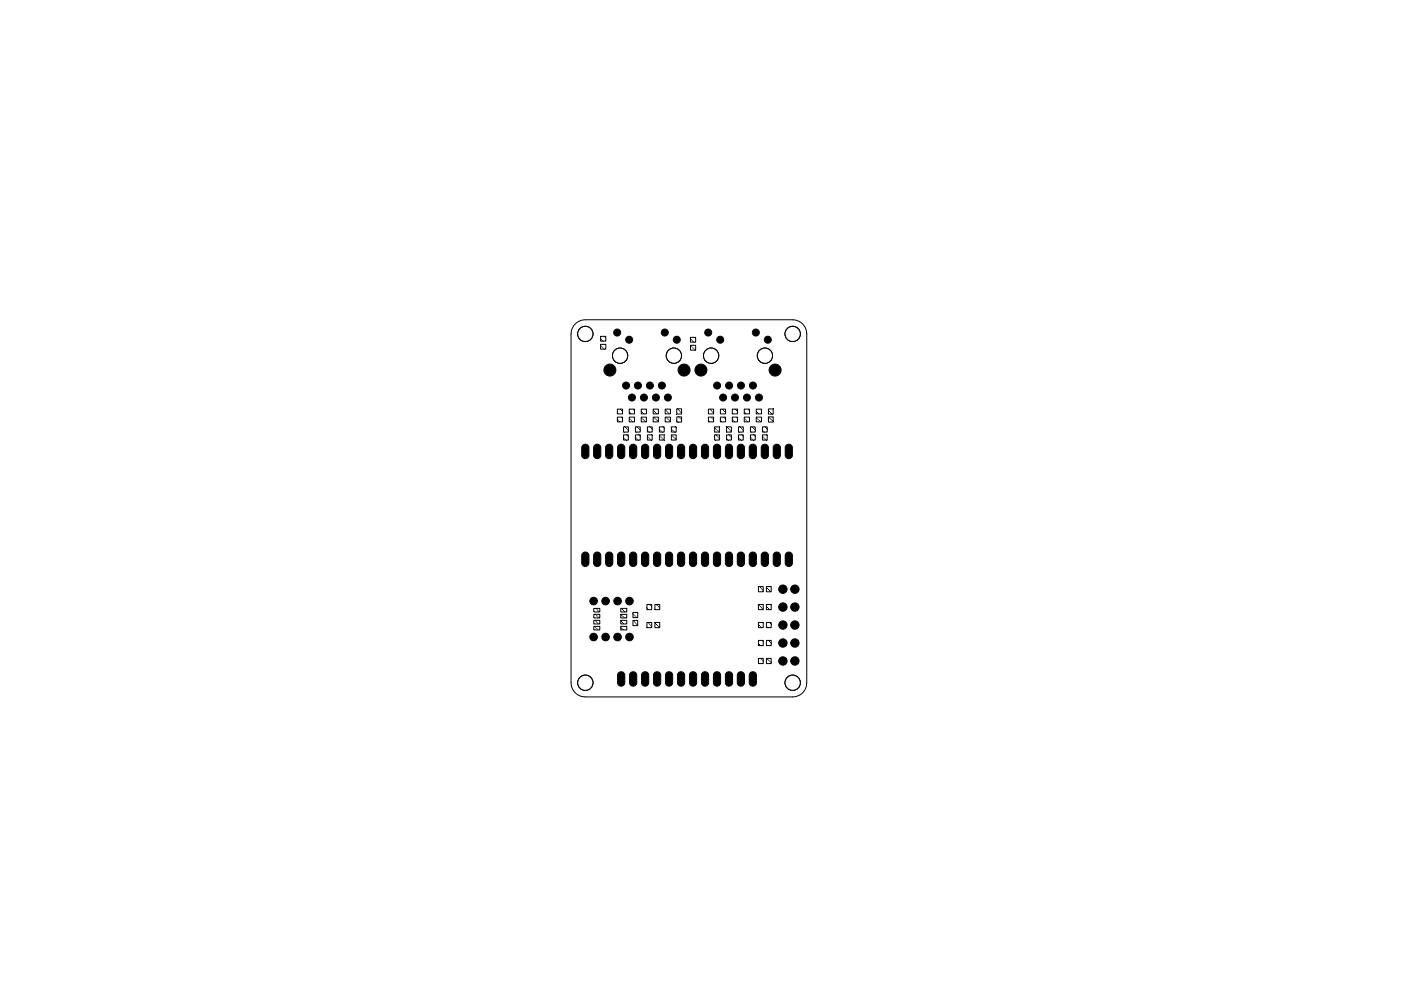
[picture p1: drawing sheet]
<svg xmlns="http://www.w3.org/2000/svg" width="297mm" height="210mm" viewBox="0 0 297 210" stroke-linecap="round" stroke-linejoin="round" font-family="sans-serif">
<g fill="#000" stroke="#000" stroke-width=".21">
<circle cx="124.1" cy="70.8" r="1.61"/>
<circle cx="129.3" cy="78.5" r="1.27"/>
<circle cx="130.9" cy="70.5" r=".74"/>
<circle cx="131.5" cy="75.4" r="1.61"/>
<circle cx="133.4" cy="72" r=".74"/>
<circle cx="140.9" cy="70.5" r=".74"/>
<circle cx="142.9" cy="75.4" r="1.61"/>
<circle cx="143.5" cy="72" r=".74"/>
<circle cx="145" cy="78.5" r="1.27"/>
<circle cx="148.6" cy="78.5" r="1.27"/>
<circle cx="150.2" cy="70.5" r=".74"/>
<circle cx="150.8" cy="75.4" r="1.61"/>
<circle cx="152.7" cy="72" r=".74"/>
<circle cx="160.3" cy="70.5" r=".74"/>
<circle cx="162.2" cy="75.4" r="1.61"/>
<circle cx="162.8" cy="72" r=".74"/>
<circle cx="164.3" cy="78.5" r="1.27"/>
<circle cx="168.1" cy="70.8" r="1.61"/>
<circle cx="132.7" cy="81.7" r=".74"/>
<circle cx="134" cy="84.3" r=".74"/>
<circle cx="135.3" cy="81.7" r=".74"/>
<circle cx="136.5" cy="84.3" r=".74"/>
<circle cx="137.8" cy="81.7" r=".74"/>
<circle cx="139.1" cy="84.3" r=".74"/>
<circle cx="140.3" cy="81.7" r=".74"/>
<circle cx="141.6" cy="84.3" r=".74"/>
<circle cx="152" cy="81.7" r=".74"/>
<circle cx="153.3" cy="84.3" r=".74"/>
<circle cx="154.6" cy="81.7" r=".74"/>
<circle cx="155.8" cy="84.3" r=".74"/>
<circle cx="157.1" cy="81.7" r=".74"/>
<circle cx="158.4" cy="84.3" r=".74"/>
<circle cx="159.6" cy="81.7" r=".74"/>
<circle cx="160.9" cy="84.3" r=".74"/>
<circle cx="125.9" cy="127.4" r=".8"/>
<circle cx="125.9" cy="135.1" r=".8"/>
<circle cx="128.4" cy="127.4" r=".8"/>
<circle cx="128.4" cy="135.1" r=".8"/>
<circle cx="130.9" cy="127.4" r=".8"/>
<circle cx="130.9" cy="135.1" r=".8"/>
<circle cx="133.5" cy="127.4" r=".8"/>
<circle cx="133.5" cy="135.1" r=".8"/>
<circle cx="166" cy="132.5" r=".89"/>
<circle cx="166" cy="136.3" r=".89"/>
<circle cx="166" cy="124.9" r=".89"/>
<circle cx="166" cy="128.7" r=".89"/>
<circle cx="168.5" cy="132.5" r=".89"/>
<circle cx="168.5" cy="136.3" r=".89"/>
<circle cx="168.5" cy="124.9" r=".89"/>
<circle cx="168.5" cy="128.7" r=".89"/>
<circle cx="124.1" cy="144.8" r="1.61"/>
<circle cx="166" cy="140.1" r=".89"/>
<circle cx="168.1" cy="144.8" r="1.61"/>
<circle cx="168.5" cy="140.1" r=".89"/>
</g>
<g fill="#000" stroke="#000" stroke-width=".21">
<path d="M127.3 73h1.1v1h-1.1zM127.3 71.3h1.1v1h-1.1zM146.4 73.2h1.1v1h-1.1zM146.4 71.5h1.1v1h-1.1zM123.5 94.5a.77 .77 0 0 1 .8-.3 .77 .77 0 0 1 .6 .6v1.8a.77 .77 0 0 1-.8 .6 .77 .77 0 0 1-.8-.6v-1.8zM126 94.5a.77 .77 0 0 1 .8-.3 .77 .77 0 0 1 .6 .6v1.8a.77 .77 0 0 1-.8 .6 .77 .77 0 0 1-.7-.6v-1.8zM128.7 94.3a.76 .76 0 0 1 1.2 .5v1.8a.77 .77 0 0 1-.7 .6 .77 .77 0 0 1-.8-.6v-1.8zM131.2 94.3a.76 .76 0 0 1 1.3 .5v1.8a.77 .77 0 0 1-.8 .6 .77 .77 0 0 1-.8-.6v-1.8zM130.9 88.4h1.1v1.1h-1.1zM130.9 86.7h1.1v1.1h-1.1zM132.2 92.2h1v1.1h-1zM132.2 90.5h1v1.1h-1z"/>
<path d="M133.8 94.3a.76 .76 0 0 1 1.2 .5v1.8a.77 .77 0 0 1-.8 .6 .77 .77 0 0 1-.7-.6v-1.8zM133.4 88.4h1.1v1.1h-1.1zM133.4 86.7h1.1v1.1h-1.1zM134.7 92.2h1v1.1h-1zM134.7 90.5h1v1.1h-1zM136.3 94.3a.76 .76 0 0 1 1.2 .5v1.8a.77 .77 0 0 1-.7 .6 .77 .77 0 0 1-.8-.6v-1.8zM136 88.4h1.1v1.1h-1.1zM136 86.7h1.1v1.1h-1.1zM137.3 92.2h1v1.1h-1zM137.3 90.5h1v1.1h-1zM138.9 94.3a.76 .76 0 0 1 1.2 .5v1.8a.77 .77 0 0 1-.8 .6 .77 .77 0 0 1-.7-.6v-1.8zM138.5 88.4h1.1v1.1h-1.1z"/>
<path d="M138.5 86.7h1.1v1.1h-1.1zM139.8 92.2h1v1.1h-1zM139.8 90.5h1v1.1h-1zM141.4 94.3a.76 .76 0 0 1 1.2 .5v1.8a.77 .77 0 0 1-.7 .6 .77 .77 0 0 1-.8-.6v-1.8zM141 88.4h1.1v1.1h-1.1zM141 86.7h1.1v1.1h-1.1zM142.3 92.2h1.1v1.1h-1.1zM142.3 90.5h1.1v1.1h-1.1zM143.9 94.3a.76 .76 0 0 1 1.3 .5v1.8a.77 .77 0 0 1-.8 .6 .77 .77 0 0 1-.8-.6v-1.8zM143.5 86.7h1v1.1h-1zM143.5 88.4h1v1.1h-1zM146.5 94.3a.76 .76 0 0 1 1.2 .5v1.8a.77 .77 0 0 1-.8 .6 .77 .77 0 0 1-.7-.6v-1.8z"/>
<path d="M149 94.3a.76 .76 0 0 1 1.2 .5v1.8a.77 .77 0 0 1-.7 .6 .77 .77 0 0 1-.8-.6v-1.8zM151.6 94.3a.76 .76 0 0 1 1.2 .5v1.8a.77 .77 0 0 1-.8 .6 .77 .77 0 0 1-.7-.6v-1.8zM150.2 88.4h1.1v1.1h-1.1zM150.2 86.7h1.1v1.1h-1.1zM151.5 92.2h1v1.1h-1zM151.5 90.5h1v1.1h-1zM153.9 94.5a.77 .77 0 0 1 .9-.3 .77 .77 0 0 1 .5 .6v1.8a.77 .77 0 0 1-.7 .6 .77 .77 0 0 1-.8-.6v-1.8zM152.7 88.4h1.1v1.1h-1.1zM152.7 86.7h1.1v1.1h-1.1zM154.1 92.2h1v1.1h-1zM154.1 90.5h1v1.1h-1zM156.5 94.5a.77 .77 0 0 1 .8-.3 .77 .77 0 0 1 .5 .6v1.8a.77 .77 0 0 1-.7 .6 .77 .77 0 0 1-.8-.6v-1.8z"/>
<path d="M155.3 88.4h1.1v1.1h-1.1zM155.3 86.7h1.1v1.1h-1.1zM156.6 92.2h1v1.1h-1zM156.6 90.5h1v1.1h-1zM159 94.5a.77 .77 0 0 1 .8-.3 .77 .77 0 0 1 .6 .6v1.8a.77 .77 0 0 1-.8 .6 .77 .77 0 0 1-.7-.6v-1.8zM157.8 88.4h1.1v1.1h-1.1zM157.8 86.7h1.1v1.1h-1.1zM159.1 92.2h1v1.1h-1zM159.1 90.5h1v1.1h-1zM161.5 94.5a.77 .77 0 0 1 .9-.3 .77 .77 0 0 1 .5 .6v1.8a.77 .77 0 0 1-.7 .6 .77 .77 0 0 1-.8-.6v-1.8zM160.3 88.4h1.1v1.1h-1.1zM160.3 86.7h1.1v1.1h-1.1z"/>
<path d="M161.6 92.2h1.1v1.1h-1.1zM161.6 90.5h1.1v1.1h-1.1zM164.1 94.5a.77 .77 0 0 1 .8-.3 .77 .77 0 0 1 .6 .6v1.8a.77 .77 0 0 1-.8 .6 .77 .77 0 0 1-.8-.6v-1.8zM162.9 86.7h1v1.1h-1zM162.9 88.4h1v1.1h-1zM166.6 94.5a.77 .77 0 0 1 .8-.3 .77 .77 0 0 1 .6 .6v1.8a.77 .77 0 0 1-.8 .6 .77 .77 0 0 1-.7-.6v-1.8zM123.5 117.3a.77 .77 0 0 1 .8-.2 .77 .77 0 0 1 .6 .6v1.7a.77 .77 0 0 1-.8 .7 .77 .77 0 0 1-.8-.7v-1.7zM126 117.3a.77 .77 0 0 1 .8-.2 .77 .77 0 0 1 .6 .6v1.7a.77 .77 0 0 1-.8 .7 .77 .77 0 0 1-.7-.7v-1.7zM128.7 117.2a.76 .76 0 0 1 1.2 .5v1.7a.77 .77 0 0 1-.7 .7 .77 .77 0 0 1-.8-.7v-1.7zM131.2 117.2a.76 .76 0 0 1 1.3 .5v1.7a.77 .77 0 0 1-.8 .7 .77 .77 0 0 1-.8-.7v-1.7zM133.8 117.2a.76 .76 0 0 1 1.2 .5v1.7a.77 .77 0 0 1-.8 .7 .77 .77 0 0 1-.7-.7v-1.7zM136.3 117.2a.76 .76 0 0 1 1.2 .5v1.7a.77 .77 0 0 1-.7 .7 .77 .77 0 0 1-.8-.7v-1.7z"/>
<path d="M138.9 117.2a.76 .76 0 0 1 1.2 .5v1.7a.77 .77 0 0 1-.8 .7 .77 .77 0 0 1-.7-.7v-1.7zM141.4 117.2a.76 .76 0 0 1 1.2 .5v1.7a.77 .77 0 0 1-.7 .7 .77 .77 0 0 1-.8-.7v-1.7zM143.9 117.2a.76 .76 0 0 1 1.3 .5v1.7a.77 .77 0 0 1-.8 .7 .77 .77 0 0 1-.8-.7v-1.7zM146.5 117.2a.76 .76 0 0 1 1.2 .5v1.7a.77 .77 0 0 1-.8 .7 .77 .77 0 0 1-.7-.7v-1.7zM149 117.2a.76 .76 0 0 1 1.2 .5v1.7a.77 .77 0 0 1-.7 .7 .77 .77 0 0 1-.8-.7v-1.7zM151.6 117.2a.76 .76 0 0 1 1.2 .5v1.7a.77 .77 0 0 1-.8 .7 .77 .77 0 0 1-.7-.7v-1.7zM153.9 117.3a.77 .77 0 0 1 .9-.2 .77 .77 0 0 1 .5 .6v1.7a.77 .77 0 0 1-.7 .7 .77 .77 0 0 1-.8-.7v-1.7zM156.5 117.3a.77 .77 0 0 1 .8-.2 .77 .77 0 0 1 .5 .6v1.7a.77 .77 0 0 1-.7 .7 .77 .77 0 0 1-.8-.7v-1.7zM159 117.3a.77 .77 0 0 1 .8-.2 .77 .77 0 0 1 .6 .6v1.7a.77 .77 0 0 1-.8 .7 .77 .77 0 0 1-.7-.7v-1.7zM161.5 117.3a.77 .77 0 0 1 .9-.2 .77 .77 0 0 1 .5 .6v1.7a.77 .77 0 0 1-.7 .7 .77 .77 0 0 1-.8-.7v-1.7zM164.1 117.3a.77 .77 0 0 1 .8-.2 .77 .77 0 0 1 .6 .6v1.7a.77 .77 0 0 1-.8 .7 .77 .77 0 0 1-.8-.7v-1.7zM166.6 117.3a.77 .77 0 0 1 .8-.2 .77 .77 0 0 1 .6 .6v1.7a.77 .77 0 0 1-.8 .7 .77 .77 0 0 1-.7-.7v-1.7z"/>
<path d="M125.9 131.5h1.3v.8h-1.3zM125.9 132.8h1.3v.8h-1.3zM125.9 130.3h1.3v.7h-1.3zM125.9 129h1.3v.8h-1.3zM131.6 131.5h1.3v.8h-1.3zM131.6 132.8h1.3v.8h-1.3zM131.6 130.3h1.3v.7h-1.3zM131.6 129h1.3v.8h-1.3zM134.2 131.6h1v1.1h-1zM134.2 129.9h1v1.1h-1zM137.2 128.2h1v1.1h-1zM137.2 132h1v1.1h-1z"/>
<path d="M138.9 128.2h1v1.1h-1zM138.9 132h1v1.1h-1zM160.8 124.4h1v1.1h-1zM160.8 128.2h1v1.1h-1zM160.8 132h1v1.1h-1zM160.8 135.8h1v1.1h-1zM160.8 139.6h1v1.1h-1zM162.5 124.4h1v1.1h-1zM162.5 128.2h1v1.1h-1zM162.5 132h1v1.1h-1zM162.5 135.8h1v1.1h-1zM162.5 139.6h1v1.1h-1z"/>
<path d="M131.1 142.7a.77 .77 0 0 1 .8-.3 .77 .77 0 0 1 .6 .7v1.7a.77 .77 0 0 1-.8 .7 .77 .77 0 0 1-.8-.7v-1.7zM133.6 142.7a.77 .77 0 0 1 .8-.3 .77 .77 0 0 1 .6 .7v1.7a.77 .77 0 0 1-.8 .7 .77 .77 0 0 1-.7-.7v-1.7zM136.2 142.7a.77 .77 0 0 1 .8-.3 .77 .77 0 0 1 .5 .7v1.7a.77 .77 0 0 1-.7 .7 .77 .77 0 0 1-.8-.7v-1.7zM138.7 142.7a.77 .77 0 0 1 .8-.3 .77 .77 0 0 1 .6 .7v1.7a.77 .77 0 0 1-.8 .7 .77 .77 0 0 1-.7-.7v-1.7zM141.2 142.7a.77 .77 0 0 1 .9-.3 .77 .77 0 0 1 .5 .7v1.7a.77 .77 0 0 1-.7 .7 .77 .77 0 0 1-.8-.7v-1.7zM143.8 142.7a.77 .77 0 0 1 .8-.3 .77 .77 0 0 1 .6 .7v1.7a.77 .77 0 0 1-.8 .7 .77 .77 0 0 1-.8-.7v-1.7zM146.3 142.7a.77 .77 0 0 1 .8-.3 .77 .77 0 0 1 .6 .7v1.7a.77 .77 0 0 1-.8 .7 .77 .77 0 0 1-.7-.7v-1.7zM148.9 142.7a.77 .77 0 0 1 .8-.3 .77 .77 0 0 1 .5 .7v1.7a.77 .77 0 0 1-.7 .7 .77 .77 0 0 1-.8-.7v-1.7zM151.4 142.7a.77 .77 0 0 1 .8-.3 .77 .77 0 0 1 .6 .7v1.7a.77 .77 0 0 1-.8 .7 .77 .77 0 0 1-.7-.7v-1.7zM153.9 142.7a.77 .77 0 0 1 .9-.3 .77 .77 0 0 1 .5 .7v1.7a.77 .77 0 0 1-.7 .7 .77 .77 0 0 1-.8-.7v-1.7zM156.5 142.7a.77 .77 0 0 1 .8-.3 .77 .77 0 0 1 .5 .7v1.7a.77 .77 0 0 1-.7 .7 .77 .77 0 0 1-.8-.7v-1.7zM159 142.7a.77 .77 0 0 1 .8-.3 .77 .77 0 0 1 .6 .7v1.7a.77 .77 0 0 1-.8 .7 .77 .77 0 0 1-.7-.7v-1.7z"/>
</g>
<g fill="none" stroke="#000" stroke-width=".21">
<path d="M122 68.7l1.1-.8 1-.1h43.9a3 3 0 0 1 3 3v74a2.96 2.96 0 0 1-3 3h-43.9a3 3 0 0 1-3-3v-74l.1-.9z"/>
<circle cx="168.1" cy="70.8" r="1.61"/>
</g>
<circle cx="168.1" cy="70.8" r="1.61" fill="#fff" stroke="#000" stroke-width=".21"/>
<circle cx="124.1" cy="70.8" r="1.61" fill="none" stroke="#000" stroke-width=".21"/>
<circle cx="124.1" cy="70.8" r="1.61" fill="#fff" stroke="#000" stroke-width=".21"/>
<circle cx="168.1" cy="144.8" r="1.61" fill="none" stroke="#000" stroke-width=".21"/>
<circle cx="168.1" cy="144.8" r="1.61" fill="#fff" stroke="#000" stroke-width=".21"/>
<circle cx="124.1" cy="144.8" r="1.61" fill="none" stroke="#000" stroke-width=".21"/>
<circle cx="124.1" cy="144.8" r="1.61" fill="#fff" stroke="#000" stroke-width=".21"/>
<circle cx="131.5" cy="75.4" r="1.61" fill="none" stroke="#000" stroke-width=".21"/>
<circle cx="131.5" cy="75.4" r="1.61" fill="#fff" stroke="#000" stroke-width=".21"/>
<circle cx="142.9" cy="75.4" r="1.61" fill="none" stroke="#000" stroke-width=".21"/>
<circle cx="142.9" cy="75.4" r="1.61" fill="#fff" stroke="#000" stroke-width=".21"/>
<circle cx="150.8" cy="75.4" r="1.61" fill="none" stroke="#000" stroke-width=".21"/>
<circle cx="150.8" cy="75.4" r="1.61" fill="#fff" stroke="#000" stroke-width=".21"/>
<circle cx="162.2" cy="75.4" r="1.61" fill="none" stroke="#000" stroke-width=".21"/>
<circle cx="162.2" cy="75.4" r="1.61" fill="#fff" stroke="#000" stroke-width=".21"/>
</svg>
